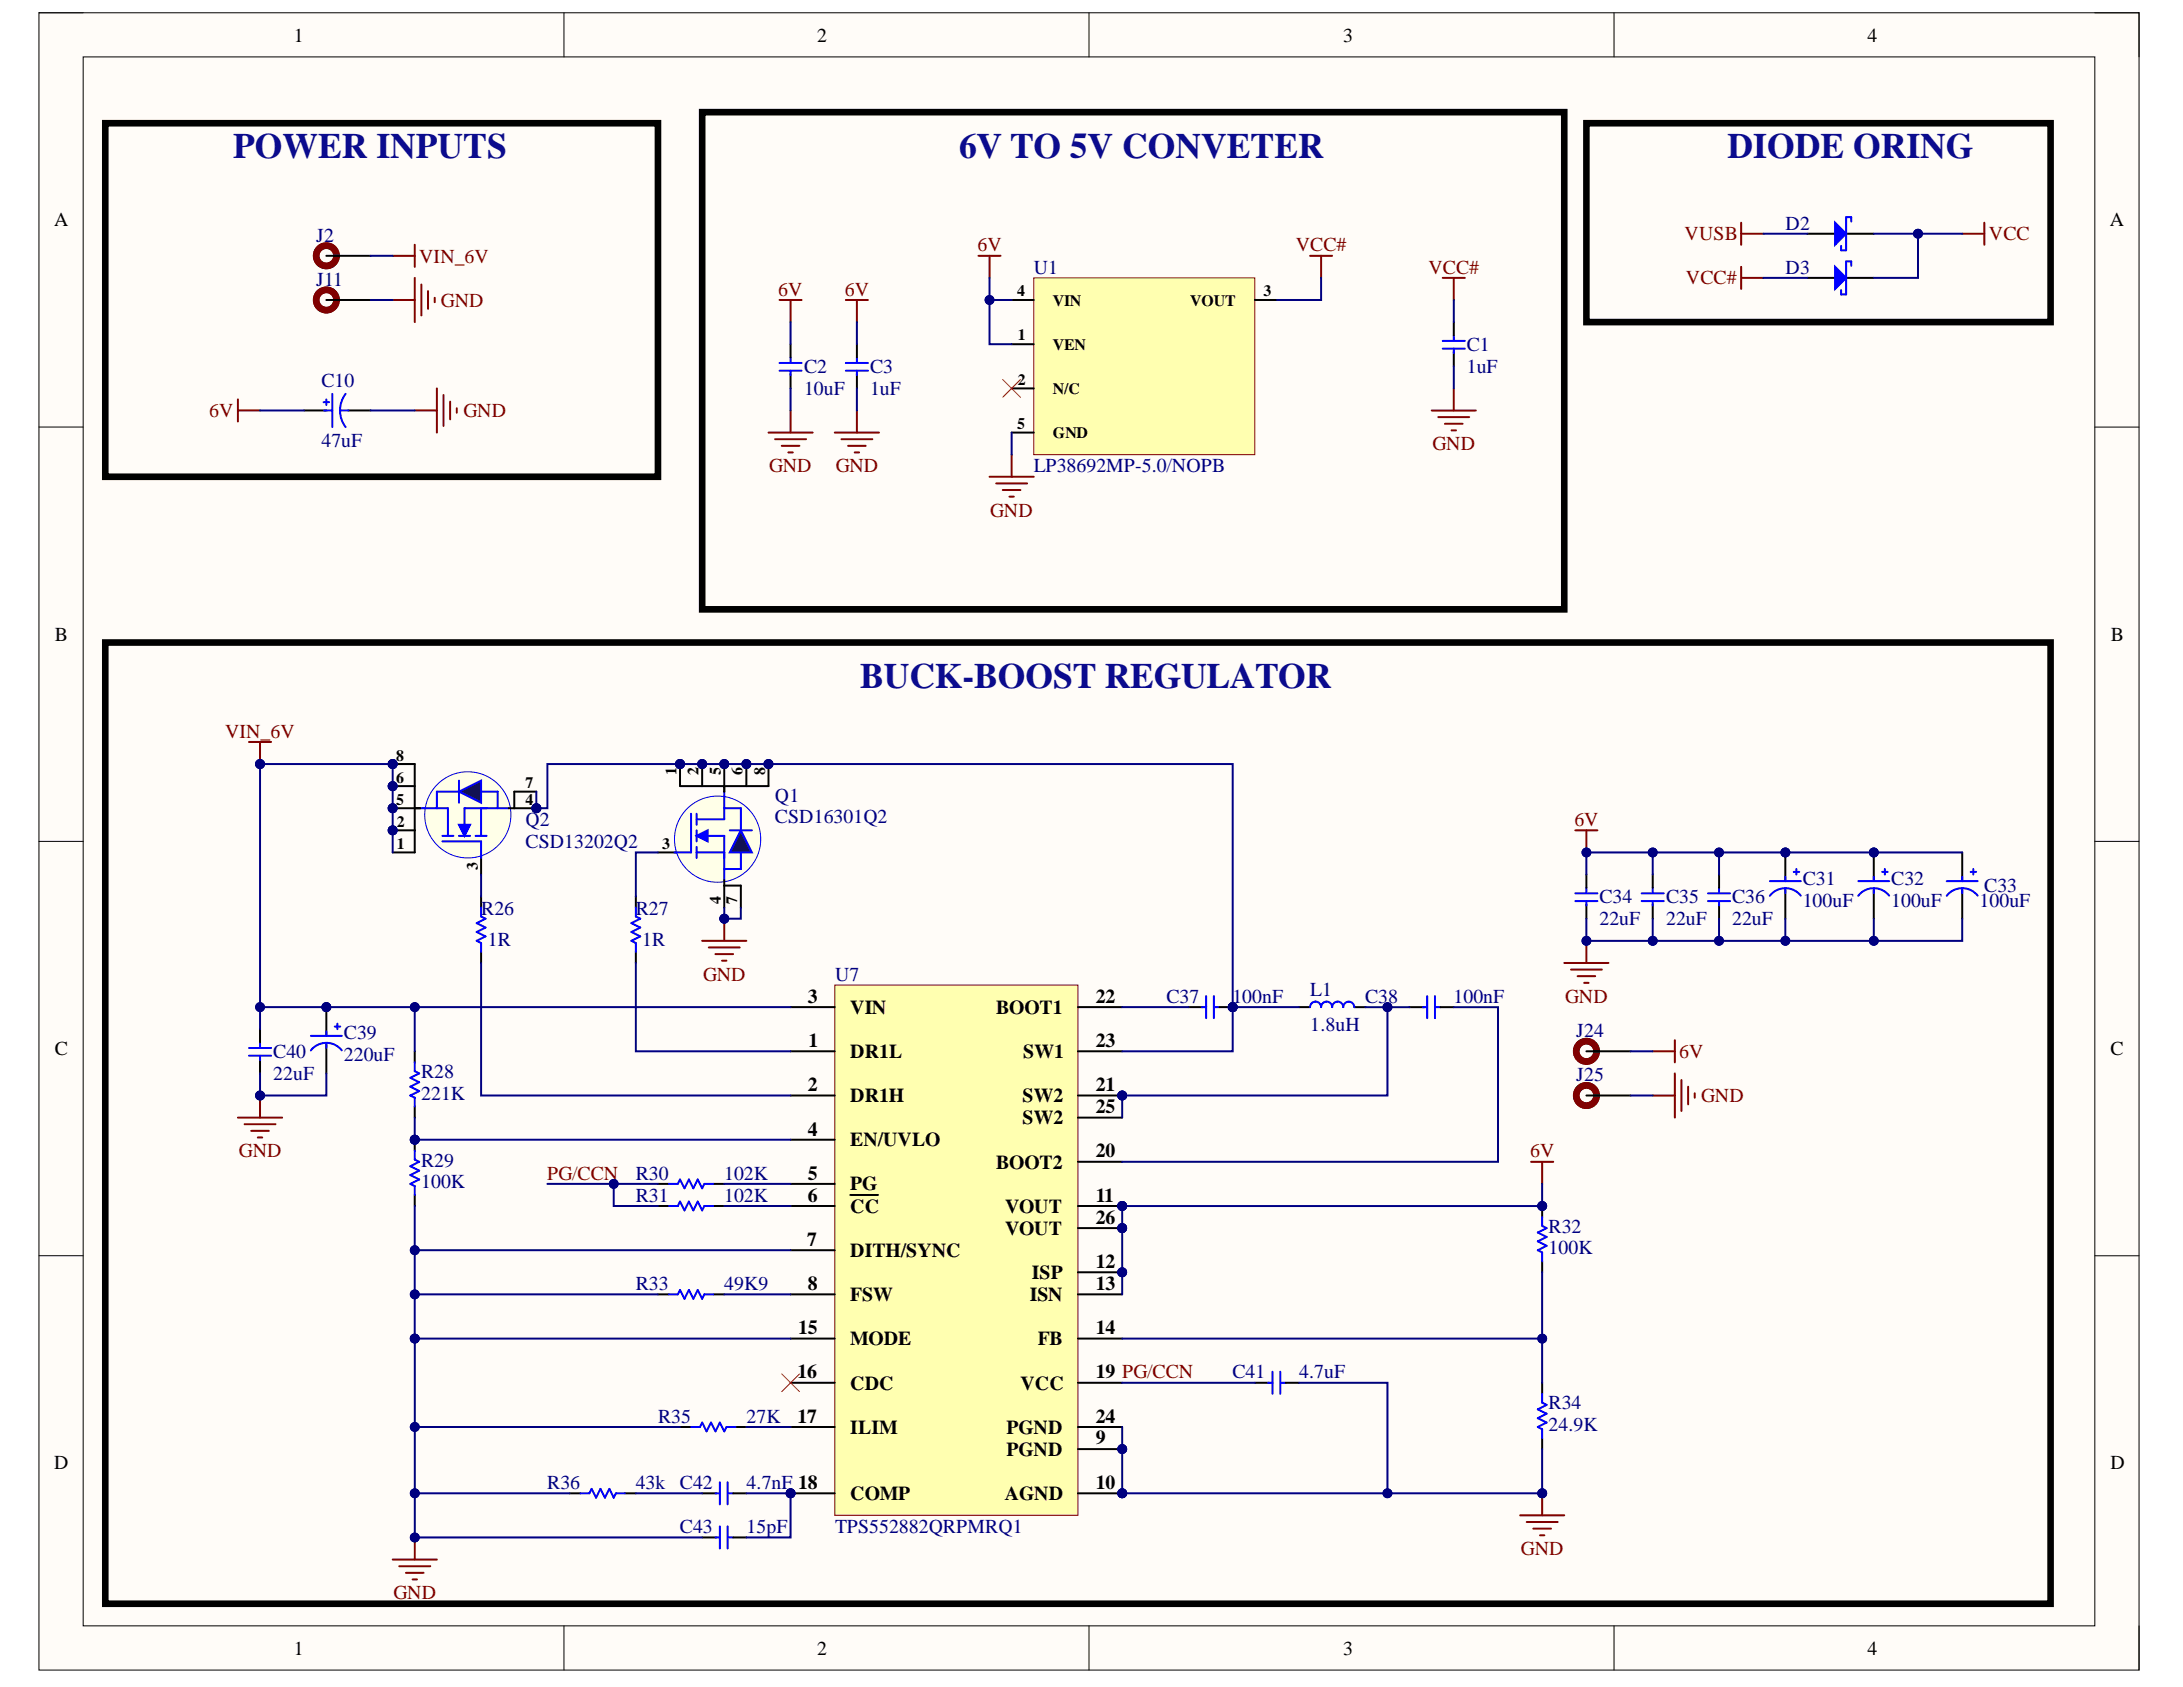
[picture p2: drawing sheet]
<svg xmlns="http://www.w3.org/2000/svg" width="279mm" height="216mm" viewBox="0 0 279 216" stroke-linecap="round" stroke-linejoin="round" font-family="sans-serif">
<defs><g id="words">
<g font-size="4.6" fill="#0b0b8e">
<text x="29.8" y="20.2">POWER INPUTS</text>
<text x="122.8" y="20.2">6V TO 5V CONVETER</text>
<text x="221.1" y="20.2">DIODE ORING</text>
<text x="110.1" y="88">BUCK-BOOST REGULATOR</text>
</g>
<g font-size="2.5">
<text x="37.6" y="5.3">1</text>
<text x="104.6" y="5.3">2</text>
<text x="171.9" y="5.3">3</text>
<text x="239" y="5.3">4</text>
<text x="6.9" y="29">A</text>
<text x="270" y="29">A</text>
<text x="7" y="82">B</text>
<text x="270.2" y="82">B</text>
<text x="103.4" y="128.4">3</text>
<text x="108.8" y="129.7">VIN</text>
<text x="127.5" y="129.7">BOOT1</text>
<text x="140.2" y="128.4">22</text>
<text x="7" y="135">C</text>
<text x="103.5" y="134">1</text>
<text x="108.8" y="135.4">DR1L</text>
<text x="131" y="135.4">SW1</text>
<text x="140.2" y="134">23</text>
<text x="270.1" y="135">C</text>
<text x="103.4" y="139.7">2</text>
<text x="108.8" y="141">DR1H</text>
<text x="130.9" y="141">SW2</text>
<text x="130.9" y="143.9">SW2</text>
<text x="140.2" y="139.7">21</text>
<text x="140.2" y="142.5">25</text>
<text x="103.4" y="145.3">4</text>
<text x="108.8" y="146.7">EN/UVLO</text>
<text x="127.5" y="149.6">BOOT2</text>
<text x="140.2" y="148.1">20</text>
<text x="103.4" y="151">5</text>
<text x="103.4" y="153.8">6</text>
<text x="108.8" y="152.3">PG</text>
<text x="108.8" y="155.2">CC</text>
<text x="128.7" y="155.2">VOUT</text>
<text x="140.2" y="153.8">11</text>
<text x="103.3" y="159.4">7</text>
<text x="108.8" y="160.9">DITH/SYNC</text>
<text x="128.7" y="158">VOUT</text>
<text x="140.2" y="156.6">26</text>
<text x="103.4" y="165.1">8</text>
<text x="108.8" y="166.5">FSW</text>
<text x="131.8" y="166.5">ISN</text>
<text x="132.1" y="163.7">ISP</text>
<text x="140.2" y="162.3">12</text>
<text x="140.2" y="165.1">13</text>
<text x="102.1" y="170.8">15</text>
<text x="108.8" y="172.2">MODE</text>
<text x="132.8" y="172.2">FB</text>
<text x="140.2" y="170.8">14</text>
<text x="102.1" y="176.4">16</text>
<text x="108.8" y="177.8">CDC</text>
<text x="130.6" y="177.8">VCC</text>
<text x="140.2" y="176.4">19 PG/CCN</text>
<text x="102.1" y="182.1">17</text>
<text x="108.8" y="183.5">ILIM</text>
<text x="128.8" y="183.5">PGND</text>
<text x="140.2" y="184.9">9</text>
<text x="140.2" y="182.1">24</text>
<text x="6.9" y="188.1">D</text>
<text x="108.8" y="191.9">COMP</text>
<text x="128.6" y="191.9">AGND</text>
<text x="128.8" y="186.3">PGND</text>
<text x="140.2" y="190.5">10</text>
<text x="270.1" y="188.1">D</text>
<text x="37.6" y="211.8">1</text>
<text x="104.6" y="211.8">2</text>
<text x="171.9" y="211.8">3</text>
<text x="239" y="211.8">4</text>
</g>
<g font-size="2.5" fill="#000080">
<text x="228.5" y="29.4">D2</text>
<text x="40.5" y="30.9">J2</text>
<text x="132.3" y="35">U1</text>
<text x="228.5" y="35">D3</text>
<text x="40.5" y="36.6">J11</text>
<text x="102.9" y="47.7">C2</text>
<text x="111.4" y="47.7">C3</text>
<text x="187.7" y="44.9">C1</text>
<text x="187.7" y="47.7">1uF</text>
<text x="41.1" y="49.6">C10</text>
<text x="102.9" y="50.6">10uF</text>
<text x="111.4" y="50.6">1uF</text>
<text x="41.1" y="57.2">47uF</text>
<text x="132.3" y="60.5">LP38692MP-5.0/NOPB</text>
<text x="67.3" y="105.7">Q2</text>
<text x="99.2" y="102.6">Q1</text>
<text x="99.2" y="105.4">CSD16301Q2</text>
<text x="67.3" y="108.5">CSD13202Q2</text>
<text x="230.7" y="113.2">C31</text>
<text x="242.1" y="113.2">C32</text>
<text x="61.6" y="117">R26</text>
<text x="81.4" y="117">R27</text>
<text x="204.7" y="115.6">C34</text>
<text x="204.7" y="118.4">22uF</text>
<text x="213.2" y="115.6">C35</text>
<text x="213.2" y="118.4">22uF</text>
<text x="221.7" y="115.6">C36</text>
<text x="221.7" y="118.4">22uF</text>
<text x="230.7" y="116">100uF</text>
<text x="242.1" y="116">100uF</text>
<text x="253.4" y="116">100uF</text>
<text x="254" y="114.2">C33</text>
<text x="62.4" y="121">1R</text>
<text x="82.2" y="121">1R</text>
<text x="106.9" y="125.5">U7</text>
<text x="149.3" y="128.4">C37</text>
<text x="157.7" y="128.4">100nF</text>
<text x="167.7" y="127.5">L1</text>
<text x="167.7" y="132">1.8uH</text>
<text x="174.7" y="128.4">C38</text>
<text x="186" y="128.4">100nF</text>
<text x="35" y="135.4">C40</text>
<text x="44" y="133">C39</text>
<text x="44" y="135.8">220uF</text>
<text x="53.9" y="138">R28</text>
<text x="201.8" y="132.7">J24</text>
<text x="35" y="138.2">22uF</text>
<text x="53.9" y="140.8">221K</text>
<text x="201.8" y="138.3">J25</text>
<text x="53.9" y="149.3">R29</text>
<text x="53.9" y="152.1">100K</text>
<text x="81.4" y="151">R30</text>
<text x="81.4" y="153.8">R31</text>
<text x="92.7" y="151">102K</text>
<text x="92.7" y="153.8">102K</text>
<text x="198.2" y="157.7">R32</text>
<text x="198.2" y="160.5">100K</text>
<text x="81.4" y="165.1">R33</text>
<text x="92.7" y="165.1">49K9</text>
<text x="157.7" y="176.4">C41</text>
<text x="166.3" y="176.4">4.7uF</text>
<text x="84.2" y="182.1">R35</text>
<text x="95.6" y="182.1">27K</text>
<text x="198.2" y="180.4">R34</text>
<text x="198.2" y="183.2">24.9K</text>
<text x="70" y="190.5">R36</text>
<text x="81.4" y="190.5">43k</text>
<text x="87" y="190.5">C42</text>
<text x="95.6" y="190.5">4.7nF 18</text>
<text x="87" y="196.2">C43</text>
<text x="95.6" y="196.2">15pF</text>
<text x="106.9" y="196.2">TPS552882QRPMRQ1</text>
</g>
<g font-size="2.5" fill="#800000">
<text x="53.6" y="33.6">VIN_6V</text>
<text x="125.1" y="32.2">6V</text>
<text x="165.8" y="32.2">VCC#</text>
<text x="182.8" y="35">VCC#</text>
<text x="215.6" y="30.7">VUSB</text>
<text x="254.6" y="30.7">VCC</text>
<text x="56.4" y="39.3">GND</text>
<text x="99.6" y="37.8">6V</text>
<text x="108.1" y="37.8">6V</text>
<text x="215.8" y="36.4">VCC#</text>
<text x="26.8" y="53.4">6V</text>
<text x="59.3" y="53.4">GND</text>
<text x="183.3" y="57.6">GND</text>
<text x="98.4" y="60.5">GND</text>
<text x="107" y="60.5">GND</text>
<text x="126.7" y="66.1">GND</text>
<text x="28.8" y="94.4">VIN_6V</text>
<text x="201.5" y="105.7">6V</text>
<text x="90" y="125.5">GND</text>
<text x="200.3" y="128.4">GND</text>
<text x="214.9" y="135.4">6V</text>
<text x="217.7" y="141">GND</text>
<text x="30.6" y="148.1">GND</text>
<text x="195.8" y="148.1">6V</text>
<text x="70" y="151">PG/CCN</text>
<text x="194.7" y="199">GND</text>
<text x="50.4" y="204.7">GND</text>
</g>
<g font-size="2">
<text x="130.2" y="37.9">4</text>
<text x="134.8" y="39.1">VIN</text>
<text x="152.3" y="39.1">VOUT</text>
<text x="161.7" y="37.9">3</text>
<text x="130.3" y="43.6">1</text>
<text x="134.8" y="44.8">VEN</text>
<text x="130.3" y="49.2">2</text>
<text x="134.8" y="50.4">N/C</text>
<text x="130.2" y="54.9">5</text>
<text x="134.8" y="56.1">GND</text>
<text x="50.7" y="100.2">6</text>
<text x="50.7" y="97.4">8</text>
<text x="67.3" y="100.8">7</text>
<text x="86.6" y="99.2" transform="rotate(-90 86.6 99.2)">1</text>
<text x="89.4" y="99.2" transform="rotate(-90 89.4 99.2)">2</text>
<text x="92.3" y="99.2" transform="rotate(-90 92.3 99.2)">5</text>
<text x="95" y="99.2" transform="rotate(-90 95 99.2)">6</text>
<text x="97.9" y="99.2" transform="rotate(-90 97.9 99.2)">8</text>
<text x="50.7" y="103">5</text>
<text x="50.8" y="105.8">2</text>
<text x="67.3" y="103">4</text>
<text x="50.8" y="108.7">1</text>
<text x="61.2" y="111.4" transform="rotate(-90 61.2 111.4)">3</text>
<text x="84.7" y="108.7">3</text>
<text x="92.3" y="115.7" transform="rotate(-90 92.3 115.7)">4</text>
<text x="94.4" y="115.7" transform="rotate(-90 94.4 115.7)">7</text>
</g>
</g></defs>
<path d="M5 1.6h268.8v212.1h-268.8z" fill-rule="evenodd" fill="#fffcf8"/>
<path d="M5 1.6h268.8v212.1h-268.8z" fill="none" stroke="#000" stroke-width=".13"/>
<path d="M10.6 7.3h257.5v200.8h-257.5z" fill-rule="evenodd" fill="#fffcf8"/>
<g fill="none" stroke="#000" stroke-width=".13">
<path d="M5 1.6h5.6M10.6 7.3h257.5v200.8h-257.5zM72.2 1.6v5.7M139.4 1.6v5.7M206.6 1.6v5.7M268.1 1.6h5.7v5.7M5 54.7h5.6M268.1 54.7h5.7M5 107.7h5.6M268.1 107.7h5.7M5 160.7h5.6M268.1 160.7h5.7"/>
<path d="M72.2 208.1v5.6M139.4 208.1v5.6M206.6 208.1v5.6M273.8 208.1v5.6"/>
</g>
<path d="M38.9 52.5h2.9M44.6 52.5h2.8M101.2 44v1.7M101.2 47.9v1.8M109.7 44v1.7M109.7 47.9v1.8M186.1 41.2v1.7M186.1 45v1.9" fill="none" stroke="#000" stroke-width=".25"/>
<g fill="none" stroke="#00f" stroke-width=".25">
<path d="M41.4 51.5h.7M41.5 52.5h1M41.8 51.1v.7M42.5 50.4v4.3M43.5 52.5h1.1M44.2 50.4a3.5 3.5 0 0 0 0 4.3M99.8 47.4h2.8M99.8 46.5h2.8M101.2 45.7v.6M101.2 47.4v.6M108.3 47.4h2.8M108.3 46.5h2.8"/>
<path d="M109.7 45.7v.6M109.7 47.4v.6M184.7 44.6h2.8M184.7 43.6h2.8M186.1 42.9v.6M186.1 44.6v.6"/>
</g>
<g fill="none" stroke="#800000" stroke-width=".25">
<path d="M50.3 38.4h2.8M50.3 32.7h2.8M53.1 31.3v2.9M53.1 35.6v5.6M53.9 36.4v4M54.8 37.3v2.2M55.6 38.1v.6M99.8 38.4h2.8M101.2 38.4v2.8M108.3 38.4h2.8M109.7 38.4v2.8M184.7 35.6h2.8"/>
<path d="M186.1 35.6v2.8M30.5 52.5h2.8M30.5 51.1v2.8M53.1 52.5h2.8M55.9 49.7v5.7M56.8 50.6v3.9M57.6 51.4v2.3M58.5 52.3v.5M98.4 55.4h5.6M99.2 56.2h4M100.1 57.1h2.2M100.9 57.9h.6"/>
<path d="M101.2 52.5v2.9M106.8 55.4h5.7M107.7 56.2h4M108.5 57.1h2.3M109.4 57.9h.6M109.7 52.5v2.9M183.2 52.5h5.7M184.1 53.4h3.9M184.9 54.2h2.3M185.8 55.1h.6M186.1 49.7v2.8"/>
</g>
<path d="M13.5 15.8h70.7v45.2h-70.7zM89.9 14.4h110.3v63.6h-110.3z" fill="none" stroke="#000" stroke-width=".85"/>
<path d="M132.3 35.6h28.3v22.6h-28.3z" fill-rule="evenodd" fill="#ffffb0"/>
<path d="M132.3 35.6h28.3v22.6h-28.3z" fill="none" stroke="#800000" stroke-width=".13"/>
<path d="M41.8 38.4h5.6M41.8 32.7h5.6M129.5 38.4h2.8M160.6 38.4h2.8M231.3 29.9h3.6M236.3 29.9h3.5M129.5 44h2.8M129.5 49.7h2.8M129.5 55.4h2.8" fill="none" stroke="#000" stroke-width=".25"/>
<g fill="none" stroke="#800000" stroke-width=".25">
<path d="M125.2 32.7h2.9M126.6 32.7v2.9M167.7 32.7h2.8M169.1 32.7v2.9M222.9 28.5v2.8M222.9 34.1v2.9M222.9 29.9h2.8M222.9 35.6h2.8M251.1 29.9h2.9M254 28.5v2.8M129.5 58.2v2.8M126.6 61h5.7"/>
<path d="M127.5 61.9h4M128.3 62.7h2.3M129.2 63.6h.6"/>
</g>
<path d="M128.3 48.6l2.3 2.2M130.6 48.6l-2.3 2.2" fill="none" stroke="#f00" stroke-width=".13"/>
<path d="M203 15.8h59.5v25.4h-59.5z" fill="none" stroke="#000" stroke-width=".85"/>
<g fill="none" stroke="#5b0f00" stroke-width=".85">
<circle cx="41.8" cy="38.4" r="1.3"/>
<circle cx="41.8" cy="32.7" r="1.3"/>
</g>
<path d="M234.9 28.5l1.4 1.4-1.4 1.4z" fill="#00f"/>
<path d="M234.9 28.5l1.4 1.4-1.4 1.4zM235.6 31.5v.5h.7M236.3 27.8v4.2M236.3 27.8h.6v.6" fill="none" stroke="#00f" stroke-width=".25"/>
<path d="M231.3 35.6h3.6M236.3 35.6h3.5" fill="none" stroke="#000" stroke-width=".25"/>
<path d="M234.9 34.1l1.4 1.5-1.4 1.4z" fill="#00f"/>
<path d="M234.9 34.1l1.4 1.5-1.4 1.4zM235.6 37.1v.6h.7M236.3 33.5v4.2M236.3 33.5h.6v.5M31.9 135.1h2.8M31.9 134.1h2.8M33.3 133.4v.6M33.3 135.1v.6" fill="none" stroke="#00f" stroke-width=".25"/>
<path d="M33.3 131.7v1.7M33.3 135.5v1.9" fill="none" stroke="#000" stroke-width=".25"/>
<circle cx="143.6" cy="185.4" r=".56" fill="#000080"/>
<circle cx="143.6" cy="185.4" r=".56" fill="none" stroke="#000080" stroke-width=".13"/>
<circle cx="143.6" cy="191.1" r=".56" fill="#000080"/>
<circle cx="143.6" cy="191.1" r=".56" fill="none" stroke="#000080" stroke-width=".13"/>
<circle cx="143.6" cy="154.3" r=".56" fill="#000080"/>
<circle cx="143.6" cy="154.3" r=".56" fill="none" stroke="#000080" stroke-width=".13"/>
<circle cx="143.6" cy="162.8" r=".57" fill="#000080"/>
<circle cx="143.6" cy="162.8" r=".57" fill="none" stroke="#000080" stroke-width=".13"/>
<circle cx="101.2" cy="191.1" r=".56" fill="#000080"/>
<circle cx="101.2" cy="191.1" r=".56" fill="none" stroke="#000080" stroke-width=".13"/>
<circle cx="143.6" cy="140.2" r=".56" fill="#000080"/>
<circle cx="143.6" cy="140.2" r=".56" fill="none" stroke="#000080" stroke-width=".13"/>
<circle cx="143.6" cy="157.2" r=".56" fill="#000080"/>
<circle cx="143.6" cy="157.2" r=".56" fill="none" stroke="#000080" stroke-width=".13"/>
<path d="M106.8 126.1h31.2v67.8h-31.2z" fill-rule="evenodd" fill="#ffffb0"/>
<path d="M106.8 126.1h31.2v67.8h-31.2z" fill="none" stroke="#800000" stroke-width=".13"/>
<path d="M101.2 134.5h5.6M101.2 128.9h5.6M101.2 140.2h5.6M101.2 145.9h5.6M101.2 151.5h5.6M101.2 154.3h5.6M101.2 160h5.6M108.8 152.9h3.6M101.2 165.7h5.6M138 185.5h5.6" fill="none" stroke="#000" stroke-width=".25"/>
<circle cx="143.6" cy="185.4" r=".56" fill="#000080"/>
<circle cx="143.6" cy="185.4" r=".56" fill="none" stroke="#000080" stroke-width=".13"/>
<path d="M138 191.1h5.6" fill="none" stroke="#000" stroke-width=".25"/>
<circle cx="143.6" cy="191.1" r=".56" fill="#000080"/>
<circle cx="143.6" cy="191.1" r=".56" fill="none" stroke="#000080" stroke-width=".13"/>
<path d="M138 154.3h5.6" fill="none" stroke="#000" stroke-width=".25"/>
<circle cx="143.6" cy="154.3" r=".56" fill="#000080"/>
<circle cx="143.6" cy="154.3" r=".56" fill="none" stroke="#000080" stroke-width=".13"/>
<path d="M138 162.8h5.6" fill="none" stroke="#000" stroke-width=".25"/>
<circle cx="143.6" cy="162.8" r=".57" fill="#000080"/>
<circle cx="143.6" cy="162.8" r=".57" fill="none" stroke="#000080" stroke-width=".13"/>
<path d="M101.2 171.3h5.6M101.2 177h5.6M138 165.7h5.6M138 171.3h5.6M101.2 182.6h5.6M101.2 191.1h5.6" fill="none" stroke="#000" stroke-width=".25"/>
<circle cx="101.2" cy="191.1" r=".56" fill="#000080"/>
<circle cx="101.2" cy="191.1" r=".56" fill="none" stroke="#000080" stroke-width=".13"/>
<path d="M138 148.7h5.6M138 140.2h5.6M138 177h5.6" fill="none" stroke="#000" stroke-width=".25"/>
<circle cx="143.6" cy="140.2" r=".56" fill="#000080"/>
<circle cx="143.6" cy="140.2" r=".56" fill="none" stroke="#000080" stroke-width=".13"/>
<path d="M138 128.9h5.6M138 134.5h5.6M138 143h5.6M138 157.2h5.6M138 182.6h5.6" fill="none" stroke="#000" stroke-width=".25"/>
<circle cx="143.6" cy="157.2" r=".56" fill="#000080"/>
<circle cx="143.6" cy="157.2" r=".56" fill="none" stroke="#000080" stroke-width=".13"/>
<path d="M53.1 134.5v1.5M53.1 141.6v1.4" fill="none" stroke="#000" stroke-width=".25"/>
<path d="M53.1 136v1.1l.6 .3-1.2 .5 1.2 .6-1.2 .6 1.2 .5-1.2 .6 .6 .3v1.1" fill="none" stroke="#00f" stroke-width=".25"/>
<circle cx="53.1" cy="145.9" r=".57" fill="#000080"/>
<circle cx="53.1" cy="145.9" r=".57" fill="none" stroke="#000080" stroke-width=".13"/>
<path d="M53.1 145.9v1.4" fill="none" stroke="#000" stroke-width=".25"/>
<circle cx="53.1" cy="145.9" r=".57" fill="#000080"/>
<circle cx="53.1" cy="145.9" r=".57" fill="none" stroke="#000080" stroke-width=".13"/>
<path d="M53.1 152.9v1.4" fill="none" stroke="#000" stroke-width=".25"/>
<path d="M53.1 147.3v1.1l.6 .3-1.2 .6 1.2 .5-1.2 .6 1.2 .5-1.2 .6 .6 .3v1.1" fill="none" stroke="#00f" stroke-width=".25"/>
<circle cx="41.8" cy="128.9" r=".57" fill="#000080"/>
<circle cx="41.8" cy="128.9" r=".57" fill="none" stroke="#000080" stroke-width=".13"/>
<path d="M41.8 128.9v3.7" fill="none" stroke="#000" stroke-width=".25"/>
<circle cx="41.8" cy="128.9" r=".57" fill="#000080"/>
<circle cx="41.8" cy="128.9" r=".57" fill="none" stroke="#000080" stroke-width=".13"/>
<path d="M41.8 133.7v3.7" fill="none" stroke="#000" stroke-width=".25"/>
<path d="M39.8 132.6h3.9M41.8 132v.6M41.8 133.5v.6M42.8 131.4h.8M43.2 131v.7M43.7 134.4a2.5 2.5 0 0 0-3.9 0" fill="none" stroke="#00f" stroke-width=".25"/>
<path d="M30.5 143h5.6M31.3 143.9h4M32.1 144.7h2.3M33 145.6h.6M33.3 140.2v2.8" fill="none" stroke="#800000" stroke-width=".25"/>
<circle cx="33.3" cy="140.2" r=".56" fill="#000080"/>
<circle cx="33.3" cy="140.2" r=".56" fill="none" stroke="#000080" stroke-width=".13"/>
<path d="M81.4 114.7v1.5M81.4 121.8v1.4" fill="none" stroke="#000" stroke-width=".25"/>
<path d="M81.4 116.2v1.1l.5 .3-1.1 .5 1.1 .6-1.1 .6 1.1 .5-1.1 .6 .6 .3v1.1" fill="none" stroke="#00f" stroke-width=".25"/>
<circle cx="157.8" cy="128.9" r=".57" fill="#000080"/>
<circle cx="157.8" cy="128.9" r=".57" fill="none" stroke="#000080" stroke-width=".13"/>
<path d="M152.1 128.9h1.9M156.1 128.9h1.7" fill="none" stroke="#000" stroke-width=".25"/>
<path d="M153.8 128.9h.6M154.4 127.5v2.8M155.4 127.5v2.8M155.5 128.9h.6" fill="none" stroke="#00f" stroke-width=".25"/>
<circle cx="157.8" cy="128.9" r=".57" fill="#000080"/>
<circle cx="157.8" cy="128.9" r=".57" fill="none" stroke="#000080" stroke-width=".13"/>
<path d="M203 111.9v1.7M203 115.7v1.9M211.5 111.9v1.7M211.5 115.7v1.9M220 111.9v1.7M220 115.7v1.9M180.4 128.9h1.8M184.4 128.9h1.7" fill="none" stroke="#000" stroke-width=".25"/>
<g fill="none" stroke="#00f" stroke-width=".25">
<path d="M201.6 115.3h2.9M201.6 114.3h2.9M203 113.6v.6M203 115.3v.6M210.1 115.3h2.8M210.1 114.3h2.8M211.5 113.6v.6M211.5 115.3v.6M218.6 115.3h2.8M218.6 114.3h2.8M220 113.6v.6M220 115.3v.6"/>
<path d="M182.1 128.9h.6M182.7 127.5v2.8M183.7 127.5v2.8M183.8 128.9h.6"/>
</g>
<path d="M196 148.7h2.8M197.4 148.7v2.8" fill="none" stroke="#800000" stroke-width=".25"/>
<circle cx="228.5" cy="109.1" r=".56" fill="#000080"/>
<circle cx="228.5" cy="109.1" r=".56" fill="none" stroke="#000080" stroke-width=".13"/>
<path d="M228.5 109.1v3.7" fill="none" stroke="#000" stroke-width=".25"/>
<circle cx="228.5" cy="109.1" r=".56" fill="#000080"/>
<circle cx="228.5" cy="109.1" r=".56" fill="none" stroke="#000080" stroke-width=".13"/>
<path d="M228.5 113.9v3.7" fill="none" stroke="#000" stroke-width=".25"/>
<path d="M226.5 112.8h4M228.5 112.2v.6M228.5 113.7v.6M229.6 111.6h.7M229.9 111.2v.7M230.5 114.6a2.51 2.51 0 0 0-4 0" fill="none" stroke="#00f" stroke-width=".25"/>
<circle cx="239.8" cy="109.1" r=".56" fill="#000080"/>
<circle cx="239.8" cy="109.1" r=".56" fill="none" stroke="#000080" stroke-width=".13"/>
<path d="M239.8 109.1v3.7" fill="none" stroke="#000" stroke-width=".25"/>
<circle cx="239.8" cy="109.1" r=".56" fill="#000080"/>
<circle cx="239.8" cy="109.1" r=".56" fill="none" stroke="#000080" stroke-width=".13"/>
<path d="M239.8 113.9v3.7M251.1 109.1v3.7M251.1 113.9v3.7" fill="none" stroke="#000" stroke-width=".25"/>
<path d="M237.8 112.8h4M239.8 112.2v.6M239.8 113.7v.6M240.9 111.6h.7M241.2 111.2v.7M241.8 114.6a2.5 2.5 0 0 0-4 0M249.2 112.8h3.9M251.1 112.2v.6M251.1 113.7v.6M252.2 111.6h.7M252.6 111.2v.7M253.1 114.6a2.5 2.5 0 0 0-3.9 0" fill="none" stroke="#00f" stroke-width=".25"/>
<path d="M201.6 106.3h2.9M203 106.3v2.8" fill="none" stroke="#800000" stroke-width=".25"/>
<circle cx="203" cy="109.1" r=".56" fill="#000080"/>
<circle cx="203" cy="109.1" r=".56" fill="none" stroke="#000080" stroke-width=".13"/>
<path d="M200.2 123.2h5.7M201.1 124.1h3.9M201.9 124.9h2.3M202.8 125.8h.5M203 120.4v2.8" fill="none" stroke="#800000" stroke-width=".25"/>
<circle cx="203" cy="120.4" r=".56" fill="#000080"/>
<circle cx="203" cy="120.4" r=".56" fill="none" stroke="#000080" stroke-width=".13"/>
<path d="M197.4 177v1.4M197.4 184v1.5" fill="none" stroke="#000" stroke-width=".25"/>
<path d="M197.4 178.4v1.1l.5 .3-1.1 .6 1.1 .5-1.1 .6 1.1 .6-1.1 .5 .6 .3v1.1" fill="none" stroke="#00f" stroke-width=".25"/>
<circle cx="197.4" cy="154.3" r=".56" fill="#000080"/>
<circle cx="197.4" cy="154.3" r=".56" fill="none" stroke="#000080" stroke-width=".13"/>
<path d="M197.4 154.3v1.5" fill="none" stroke="#000" stroke-width=".25"/>
<circle cx="197.4" cy="154.3" r=".56" fill="#000080"/>
<circle cx="197.4" cy="154.3" r=".56" fill="none" stroke="#000080" stroke-width=".13"/>
<path d="M197.4 161.4v1.4" fill="none" stroke="#000" stroke-width=".25"/>
<path d="M197.4 155.8v1.1l.5 .3-1.1 .5 1.1 .6-1.1 .6 1.1 .5-1.1 .6 .6 .3v1.1" fill="none" stroke="#00f" stroke-width=".25"/>
<path d="M194.6 193.9h5.6M195.4 194.8h4M196.2 195.6h2.3M197.1 196.5h.6M197.4 191.1v2.8" fill="none" stroke="#800000" stroke-width=".25"/>
<circle cx="197.4" cy="191.1" r=".56" fill="#000080"/>
<circle cx="197.4" cy="191.1" r=".56" fill="none" stroke="#000080" stroke-width=".13"/>
<g fill="none" stroke="#000" stroke-width=".25">
<path d="M84.2 151.5h1.4M84.2 154.3h1.4M91.3 151.5h1.4M91.3 154.3h1.4M84.2 165.7h1.4M91.3 165.7h1.4M160.6 177h1.8M164.6 177h1.7M72.9 191.1h1.4M80 191.1h1.4M87 182.6h1.5M89.9 191.1h1.8"/>
<path d="M89.9 196.8h1.8M93.8 191.1h1.7M93.8 196.8h1.7M94.1 182.6h1.4"/>
</g>
<g fill="none" stroke="#00f" stroke-width=".25">
<path d="M85.6 151.5h1.2l.2-.6 .6 1.2 .6-1.2 .5 1.2 .6-1.2 .6 1.2 .3-.6h1.1M85.6 154.3h1.2l.2-.5 .6 1.1 .6-1.1 .5 1.1 .6-1.1 .6 1.1 .3-.6h1.1M85.6 165.7h1.2l.2-.6 .6 1.1 .6-1.1 .5 1.1 .6-1.1 .6 1.1 .3-.5h1.1M162.3 177h.6M162.9 175.6v2.8M163.9 175.6v2.8M164 177h.6M74.3 191.1h1.1l.3-.6 .6 1.2 .5-1.2 .6 1.2 .6-1.2 .6 1.2 .2-.6h1.2M88.5 182.6h1.1l.3-.5 .5 1.1 .6-1.1 .6 1.1 .5-1.1 .6 1.1 .3-.6h1.1M91.6 191.1h.5M91.6 196.8h.5M92.1 189.7v2.8"/>
<path d="M92.1 195.3v2.9M93.1 189.7v2.8M93.1 195.3v2.9M93.3 191.1h.5M93.3 196.8h.5"/>
</g>
<path d="M50.3 199.6h5.6M53.1 196.8v2.8M51.1 200.4h4M52 201.3h2.2M52.8 202.1h.6" fill="none" stroke="#800000" stroke-width=".25"/>
<circle cx="53.1" cy="196.8" r=".57" fill="#000080"/>
<circle cx="53.1" cy="196.8" r=".57" fill="none" stroke="#000080" stroke-width=".13"/>
<path d="M100.1 175.8l2.2 2.3M102.3 175.8l-2.2 2.3" fill="none" stroke="#f00" stroke-width=".13"/>
<circle cx="89.9" cy="97.8" r=".57" fill="#000080"/>
<circle cx="89.9" cy="97.8" r=".57" fill="none" stroke="#000080" stroke-width=".13"/>
<circle cx="92.7" cy="97.8" r=".57" fill="#000080"/>
<circle cx="92.7" cy="97.8" r=".57" fill="none" stroke="#000080" stroke-width=".13"/>
<circle cx="87" cy="97.8" r=".57" fill="#000080"/>
<circle cx="87" cy="97.8" r=".57" fill="none" stroke="#000080" stroke-width=".13"/>
<circle cx="95.5" cy="97.8" r=".57" fill="#000080"/>
<circle cx="95.5" cy="97.8" r=".57" fill="none" stroke="#000080" stroke-width=".13"/>
<circle cx="98.4" cy="97.8" r=".57" fill="#000080"/>
<circle cx="98.4" cy="97.8" r=".57" fill="none" stroke="#000080" stroke-width=".13"/>
<path d="M84.2 109.1h2.8" fill="none" stroke="#000" stroke-width=".25"/>
<circle cx="91.8" cy="107.4" r="5.5" fill="#ffffe8"/>
<circle cx="91.8" cy="107.4" r="5.5" fill="none" stroke="#00f" stroke-width=".13"/>
<path d="M88.5 104.1v5h-2.2M89.2 109.1h3.5M89.2 104.1v1.5M89.2 106.3v1.4M89.2 108.4v1.4M89.2 107h3.5v5.6M92.7 101.3v3.6h-3.5" fill="none" stroke="#00f" stroke-width=".25"/>
<path d="M89.2 107l1.4-.7v1.4z" fill="#00f"/>
<path d="M89.2 107l1.4-.7v1.4zM93.4 106.3h2.8" fill="none" stroke="#00f" stroke-width=".25"/>
<path d="M89.9 97.8v2.8M92.7 113.3v2.9" fill="none" stroke="#000" stroke-width=".25"/>
<circle cx="89.9" cy="97.8" r=".57" fill="#000080"/>
<circle cx="89.9" cy="97.8" r=".57" fill="none" stroke="#000080" stroke-width=".13"/>
<path d="M92.7 103.4h2.1v7.8h-2.1" fill="none" stroke="#00f" stroke-width=".25"/>
<path d="M94.8 106.3l1.4 2.8h-2.8z" fill="#073763"/>
<path d="M94.8 106.3l1.4 2.8h-2.8z" fill="none" stroke="#00f" stroke-width=".25"/>
<path d="M92.7 97.8v2.8" fill="none" stroke="#000" stroke-width=".25"/>
<circle cx="92.7" cy="97.8" r=".57" fill="#000080"/>
<circle cx="92.7" cy="97.8" r=".57" fill="none" stroke="#000080" stroke-width=".13"/>
<path d="M87 97.8v2.8" fill="none" stroke="#000" stroke-width=".25"/>
<circle cx="87" cy="97.8" r=".57" fill="#000080"/>
<circle cx="87" cy="97.8" r=".57" fill="none" stroke="#000080" stroke-width=".13"/>
<path d="M95.5 97.8v2.8" fill="none" stroke="#000" stroke-width=".25"/>
<circle cx="95.5" cy="97.8" r=".57" fill="#000080"/>
<circle cx="95.5" cy="97.8" r=".57" fill="none" stroke="#000080" stroke-width=".13"/>
<path d="M98.4 97.8v2.8h-11.4M92.7 100.6v.7M92.7 112.6v.7h2.1v2.9" fill="none" stroke="#000" stroke-width=".25"/>
<circle cx="98.4" cy="97.8" r=".57" fill="#000080"/>
<circle cx="98.4" cy="97.8" r=".57" fill="none" stroke="#000080" stroke-width=".13"/>
<path d="M92.7 117.6v2.8M89.9 120.4h5.6M90.7 121.3h4M91.6 122.1h2.2M92.4 122.9h.6" fill="none" stroke="#800000" stroke-width=".25"/>
<circle cx="92.7" cy="117.6" r=".56" fill="#000080"/>
<circle cx="92.7" cy="117.6" r=".56" fill="none" stroke="#000080" stroke-width=".13"/>
<circle cx="68.6" cy="103.4" r=".57" fill="#000080"/>
<circle cx="68.6" cy="103.4" r=".57" fill="none" stroke="#000080" stroke-width=".13"/>
<circle cx="50.3" cy="106.3" r=".57" fill="#000080"/>
<circle cx="50.3" cy="106.3" r=".57" fill="none" stroke="#000080" stroke-width=".13"/>
<circle cx="50.3" cy="103.4" r=".57" fill="#000080"/>
<circle cx="50.3" cy="103.4" r=".57" fill="none" stroke="#000080" stroke-width=".13"/>
<circle cx="50.3" cy="100.6" r=".57" fill="#000080"/>
<circle cx="50.3" cy="100.6" r=".57" fill="none" stroke="#000080" stroke-width=".13"/>
<circle cx="50.3" cy="97.8" r=".57" fill="#000080"/>
<circle cx="50.3" cy="97.8" r=".57" fill="none" stroke="#000080" stroke-width=".13"/>
<path d="M61.6 109.1v2.8" fill="none" stroke="#000" stroke-width=".25"/>
<circle cx="59.9" cy="104.3" r="5.5" fill="#ffffe8"/>
<circle cx="59.9" cy="104.3" r="5.5" fill="none" stroke="#00f" stroke-width=".13"/>
<path d="M53.8 103.4h3.5v3.6M56.6 107.7h5v2.1M56.6 107h1.4M58.7 107h1.5M60.9 107h1.4M61.6 103.4v3.6M65.1 103.4h-5.6v3.6" fill="none" stroke="#00f" stroke-width=".25"/>
<path d="M58.7 105.6h1.5l-.7 1.4z" fill="#00f"/>
<path d="M58.7 99.9v2.8M58.7 105.6h1.5l-.7 1.4z" fill="none" stroke="#00f" stroke-width=".25"/>
<path d="M65.8 103.4h2.8" fill="none" stroke="#000" stroke-width=".25"/>
<circle cx="68.6" cy="103.4" r=".57" fill="#000080"/>
<circle cx="68.6" cy="103.4" r=".57" fill="none" stroke="#000080" stroke-width=".13"/>
<path d="M50.3 106.3h2.8" fill="none" stroke="#000" stroke-width=".25"/>
<circle cx="50.3" cy="106.3" r=".57" fill="#000080"/>
<circle cx="50.3" cy="106.3" r=".57" fill="none" stroke="#000080" stroke-width=".13"/>
<path d="M55.9 103.4v-2.1h7.8v2.1" fill="none" stroke="#00f" stroke-width=".25"/>
<path d="M58.7 101.3l2.9-1.4v2.8z" fill="#073763"/>
<path d="M58.7 101.3l2.9-1.4v2.8z" fill="none" stroke="#00f" stroke-width=".25"/>
<path d="M50.3 103.4h2.8" fill="none" stroke="#000" stroke-width=".25"/>
<circle cx="50.3" cy="103.4" r=".57" fill="#000080"/>
<circle cx="50.3" cy="103.4" r=".57" fill="none" stroke="#000080" stroke-width=".13"/>
<path d="M50.3 109.1h2.8M50.3 100.6h2.8" fill="none" stroke="#000" stroke-width=".25"/>
<circle cx="50.3" cy="100.6" r=".57" fill="#000080"/>
<circle cx="50.3" cy="100.6" r=".57" fill="none" stroke="#000080" stroke-width=".13"/>
<path d="M50.3 97.8h2.8v11.3M53.1 103.4h.7M68.6 101.3h-2.8v2.1h-.7" fill="none" stroke="#000" stroke-width=".25"/>
<circle cx="50.3" cy="97.8" r=".57" fill="#000080"/>
<circle cx="50.3" cy="97.8" r=".57" fill="none" stroke="#000080" stroke-width=".13"/>
<path d="M61.6 114.7v1.5M61.6 121.8v1.4" fill="none" stroke="#000" stroke-width=".25"/>
<path d="M61.6 116.2v1.1l.5 .3-1.1 .5 1.1 .6-1.1 .6 1.1 .5-1.1 .6 .6 .3v1.1" fill="none" stroke="#00f" stroke-width=".25"/>
<path d="M31.9 95h2.8M33.3 95v2.8" fill="none" stroke="#800000" stroke-width=".25"/>
<circle cx="33.3" cy="97.8" r=".57" fill="#000080"/>
<circle cx="33.3" cy="97.8" r=".57" fill="none" stroke="#000080" stroke-width=".13"/>
<path d="M166.3 128.9h1.4M173.3 128.9h1.4M203 134.5h5.7M203 140.2h5.7" fill="none" stroke="#000" stroke-width=".25"/>
<path d="M167.7 128.9a.71 .71 0 0 1 .7-.7 .71 .71 0 0 1 .7 .7 .71 .71 0 0 1 .7-.7 .71 .71 0 0 1 .7 .7 .71 .71 0 0 1 .7-.7 .71 .71 0 0 1 .7 .7 .71 .71 0 0 1 .7-.7 .71 .71 0 0 1 .7 .7" fill="none" stroke="#00f" stroke-width=".25"/>
<path d="M211.5 134.5h2.9M214.4 133.1v2.9M214.4 137.4v5.6M215.2 138.2v4M216.1 139.1v2.2M216.9 139.9v.6M211.5 140.2h2.9" fill="none" stroke="#800000" stroke-width=".25"/>
<g fill="none" stroke="#5b0f00" stroke-width=".85">
<circle cx="203" cy="134.5" r="1.3"/>
<circle cx="203" cy="140.2" r="1.3"/>
</g>
<path d="M13.5 82.2h249v123h-249z" fill="none" stroke="#000" stroke-width=".85"/>
<path d="M47.4 32.7h2.9M47.4 38.4h2.9M129.5 38.4h-2.9v5.6h2.9M186.1 38.4v2.8M33.3 52.5h5.6M47.4 52.5h5.7M101.2 41.2v2.8M101.2 49.7v2.8M109.7 41.2v2.8M109.7 49.7v2.8M186.1 46.9v2.8" fill="none" stroke="#000080" stroke-width=".25"/>
<circle cx="126.6" cy="38.4" r=".56" fill="#000080"/>
<circle cx="126.6" cy="38.4" r=".56" fill="none" stroke="#000080" stroke-width=".13"/>
<path d="M126.6 35.6v2.8" fill="none" stroke="#000080" stroke-width=".25"/>
<circle cx="126.6" cy="38.4" r=".56" fill="#000080"/>
<circle cx="126.6" cy="38.4" r=".56" fill="none" stroke="#000080" stroke-width=".13"/>
<path d="M169.1 35.6v2.8h-5.7M225.7 29.9h5.6M239.8 29.9h5.7v5.7h-5.7M129.5 55.4v2.8" fill="none" stroke="#000080" stroke-width=".25"/>
<circle cx="245.5" cy="29.9" r=".57" fill="#000080"/>
<circle cx="245.5" cy="29.9" r=".57" fill="none" stroke="#000080" stroke-width=".13"/>
<path d="M245.5 29.9h5.6" fill="none" stroke="#000080" stroke-width=".25"/>
<circle cx="245.5" cy="29.9" r=".57" fill="#000080"/>
<circle cx="245.5" cy="29.9" r=".57" fill="none" stroke="#000080" stroke-width=".13"/>
<path d="M225.7 35.6h5.6M53.1 128.9v5.6" fill="none" stroke="#000080" stroke-width=".25"/>
<circle cx="53.1" cy="128.9" r=".57" fill="#000080"/>
<circle cx="53.1" cy="128.9" r=".57" fill="none" stroke="#000080" stroke-width=".13"/>
<path d="M41.8 137.4v2.8h-8.5" fill="none" stroke="#000080" stroke-width=".25"/>
<circle cx="33.3" cy="140.2" r=".56" fill="#000080"/>
<circle cx="33.3" cy="140.2" r=".56" fill="none" stroke="#000080" stroke-width=".13"/>
<path d="M33.3 137.4v2.8" fill="none" stroke="#000080" stroke-width=".25"/>
<circle cx="33.3" cy="140.2" r=".56" fill="#000080"/>
<circle cx="33.3" cy="140.2" r=".56" fill="none" stroke="#000080" stroke-width=".13"/>
<path d="M53.1 143v2.9" fill="none" stroke="#000080" stroke-width=".25"/>
<circle cx="53.1" cy="145.9" r=".57" fill="#000080"/>
<circle cx="53.1" cy="145.9" r=".57" fill="none" stroke="#000080" stroke-width=".13"/>
<path d="M157.8 128.9h8.5" fill="none" stroke="#000080" stroke-width=".25"/>
<circle cx="157.8" cy="128.9" r=".57" fill="#000080"/>
<circle cx="157.8" cy="128.9" r=".57" fill="none" stroke="#000080" stroke-width=".13"/>
<path d="M143.6 140.2v2.8" fill="none" stroke="#000080" stroke-width=".25"/>
<circle cx="143.6" cy="140.2" r=".56" fill="#000080"/>
<circle cx="143.6" cy="140.2" r=".56" fill="none" stroke="#000080" stroke-width=".13"/>
<path d="M174.7 128.9h2.9v11.3h-34" fill="none" stroke="#000080" stroke-width=".25"/>
<circle cx="143.6" cy="140.2" r=".56" fill="#000080"/>
<circle cx="143.6" cy="140.2" r=".56" fill="none" stroke="#000080" stroke-width=".13"/>
<circle cx="177.6" cy="128.9" r=".57" fill="#000080"/>
<circle cx="177.6" cy="128.9" r=".57" fill="none" stroke="#000080" stroke-width=".13"/>
<path d="M177.6 128.9h2.8" fill="none" stroke="#000080" stroke-width=".25"/>
<circle cx="177.6" cy="128.9" r=".57" fill="#000080"/>
<circle cx="177.6" cy="128.9" r=".57" fill="none" stroke="#000080" stroke-width=".13"/>
<path d="M186.1 128.9h5.6v19.8h-48.1M143.6 154.3v2.9" fill="none" stroke="#000080" stroke-width=".25"/>
<circle cx="143.6" cy="157.2" r=".56" fill="#000080"/>
<circle cx="143.6" cy="157.2" r=".56" fill="none" stroke="#000080" stroke-width=".13"/>
<circle cx="143.6" cy="154.3" r=".56" fill="#000080"/>
<circle cx="143.6" cy="154.3" r=".56" fill="none" stroke="#000080" stroke-width=".13"/>
<path d="M197.4 151.5v2.8h-53.8" fill="none" stroke="#000080" stroke-width=".25"/>
<circle cx="197.4" cy="154.3" r=".56" fill="#000080"/>
<circle cx="197.4" cy="154.3" r=".56" fill="none" stroke="#000080" stroke-width=".13"/>
<circle cx="143.6" cy="154.3" r=".56" fill="#000080"/>
<circle cx="143.6" cy="154.3" r=".56" fill="none" stroke="#000080" stroke-width=".13"/>
<path d="M203 117.6v2.8h8.5" fill="none" stroke="#000080" stroke-width=".25"/>
<circle cx="203" cy="120.4" r=".56" fill="#000080"/>
<circle cx="203" cy="120.4" r=".56" fill="none" stroke="#000080" stroke-width=".13"/>
<circle cx="211.5" cy="120.4" r=".57" fill="#000080"/>
<circle cx="211.5" cy="120.4" r=".57" fill="none" stroke="#000080" stroke-width=".13"/>
<path d="M211.5 117.6v2.8h8.5v-2.8" fill="none" stroke="#000080" stroke-width=".25"/>
<circle cx="211.5" cy="120.4" r=".57" fill="#000080"/>
<circle cx="211.5" cy="120.4" r=".57" fill="none" stroke="#000080" stroke-width=".13"/>
<circle cx="220" cy="120.4" r=".57" fill="#000080"/>
<circle cx="220" cy="120.4" r=".57" fill="none" stroke="#000080" stroke-width=".13"/>
<path d="M203 111.9v-2.8h8.5v2.8" fill="none" stroke="#000080" stroke-width=".25"/>
<circle cx="203" cy="109.1" r=".56" fill="#000080"/>
<circle cx="203" cy="109.1" r=".56" fill="none" stroke="#000080" stroke-width=".13"/>
<circle cx="211.5" cy="109.1" r=".57" fill="#000080"/>
<circle cx="211.5" cy="109.1" r=".57" fill="none" stroke="#000080" stroke-width=".13"/>
<path d="M211.5 109.1h8.5v2.8" fill="none" stroke="#000080" stroke-width=".25"/>
<circle cx="211.5" cy="109.1" r=".57" fill="#000080"/>
<circle cx="211.5" cy="109.1" r=".57" fill="none" stroke="#000080" stroke-width=".13"/>
<circle cx="220" cy="109.1" r=".57" fill="#000080"/>
<circle cx="220" cy="109.1" r=".57" fill="none" stroke="#000080" stroke-width=".13"/>
<path d="M228.5 117.6v2.8h-8.5" fill="none" stroke="#000080" stroke-width=".25"/>
<circle cx="220" cy="120.4" r=".57" fill="#000080"/>
<circle cx="220" cy="120.4" r=".57" fill="none" stroke="#000080" stroke-width=".13"/>
<circle cx="228.5" cy="120.4" r=".56" fill="#000080"/>
<circle cx="228.5" cy="120.4" r=".56" fill="none" stroke="#000080" stroke-width=".13"/>
<path d="M239.8 117.6v2.8h-11.3" fill="none" stroke="#000080" stroke-width=".25"/>
<circle cx="228.5" cy="120.4" r=".56" fill="#000080"/>
<circle cx="228.5" cy="120.4" r=".56" fill="none" stroke="#000080" stroke-width=".13"/>
<circle cx="239.8" cy="120.4" r=".56" fill="#000080"/>
<circle cx="239.8" cy="120.4" r=".56" fill="none" stroke="#000080" stroke-width=".13"/>
<path d="M251.1 117.6v2.8h-11.3" fill="none" stroke="#000080" stroke-width=".25"/>
<circle cx="239.8" cy="120.4" r=".56" fill="#000080"/>
<circle cx="239.8" cy="120.4" r=".56" fill="none" stroke="#000080" stroke-width=".13"/>
<path d="M220 109.1h31.1" fill="none" stroke="#000080" stroke-width=".25"/>
<circle cx="239.8" cy="109.1" r=".56" fill="#000080"/>
<circle cx="239.8" cy="109.1" r=".56" fill="none" stroke="#000080" stroke-width=".13"/>
<circle cx="228.5" cy="109.1" r=".56" fill="#000080"/>
<circle cx="228.5" cy="109.1" r=".56" fill="none" stroke="#000080" stroke-width=".13"/>
<circle cx="220" cy="109.1" r=".57" fill="#000080"/>
<circle cx="220" cy="109.1" r=".57" fill="none" stroke="#000080" stroke-width=".13"/>
<path d="M143.6 171.3h53.8" fill="none" stroke="#000080" stroke-width=".25"/>
<circle cx="197.4" cy="171.3" r=".56" fill="#000080"/>
<circle cx="197.4" cy="171.3" r=".56" fill="none" stroke="#000080" stroke-width=".13"/>
<path d="M143.6 157.2v8.5" fill="none" stroke="#000080" stroke-width=".25"/>
<circle cx="143.6" cy="162.8" r=".57" fill="#000080"/>
<circle cx="143.6" cy="162.8" r=".57" fill="none" stroke="#000080" stroke-width=".13"/>
<circle cx="143.6" cy="157.2" r=".56" fill="#000080"/>
<circle cx="143.6" cy="157.2" r=".56" fill="none" stroke="#000080" stroke-width=".13"/>
<path d="M143.6 177h17M143.6 182.6v8.5" fill="none" stroke="#000080" stroke-width=".25"/>
<circle cx="143.6" cy="185.4" r=".56" fill="#000080"/>
<circle cx="143.6" cy="185.4" r=".56" fill="none" stroke="#000080" stroke-width=".13"/>
<circle cx="143.6" cy="191.1" r=".56" fill="#000080"/>
<circle cx="143.6" cy="191.1" r=".56" fill="none" stroke="#000080" stroke-width=".13"/>
<path d="M166.3 177h11.3v14.1" fill="none" stroke="#000080" stroke-width=".25"/>
<circle cx="177.6" cy="191.1" r=".57" fill="#000080"/>
<circle cx="177.6" cy="191.1" r=".57" fill="none" stroke="#000080" stroke-width=".13"/>
<path d="M197.4 185.5v5.6" fill="none" stroke="#000080" stroke-width=".25"/>
<circle cx="197.4" cy="191.1" r=".56" fill="#000080"/>
<circle cx="197.4" cy="191.1" r=".56" fill="none" stroke="#000080" stroke-width=".13"/>
<path d="M84.2 151.5h-5.6v2.8h5.6M92.7 151.5h8.5M92.7 154.3h8.5" fill="none" stroke="#000080" stroke-width=".25"/>
<circle cx="78.6" cy="151.5" r=".56" fill="#000080"/>
<circle cx="78.6" cy="151.5" r=".56" fill="none" stroke="#000080" stroke-width=".13"/>
<path d="M70.1 151.5h8.5" fill="none" stroke="#000080" stroke-width=".25"/>
<circle cx="78.6" cy="151.5" r=".56" fill="#000080"/>
<circle cx="78.6" cy="151.5" r=".56" fill="none" stroke="#000080" stroke-width=".13"/>
<path d="M92.7 165.7h8.5M95.5 182.6h5.7M95.5 191.1h5.7" fill="none" stroke="#000080" stroke-width=".25"/>
<circle cx="101.2" cy="191.1" r=".56" fill="#000080"/>
<circle cx="101.2" cy="191.1" r=".56" fill="none" stroke="#000080" stroke-width=".13"/>
<path d="M81.4 191.1h8.5M101.2 191.1v5.7h-5.7" fill="none" stroke="#000080" stroke-width=".25"/>
<circle cx="101.2" cy="191.1" r=".56" fill="#000080"/>
<circle cx="101.2" cy="191.1" r=".56" fill="none" stroke="#000080" stroke-width=".13"/>
<path d="M53.1 182.6v8.5" fill="none" stroke="#000080" stroke-width=".25"/>
<circle cx="53.1" cy="182.6" r=".57" fill="#000080"/>
<circle cx="53.1" cy="182.6" r=".57" fill="none" stroke="#000080" stroke-width=".13"/>
<circle cx="53.1" cy="191.1" r=".57" fill="#000080"/>
<circle cx="53.1" cy="191.1" r=".57" fill="none" stroke="#000080" stroke-width=".13"/>
<path d="M81.4 123.2v11.3h19.8M157.8 128.9v5.6h-14.2" fill="none" stroke="#000080" stroke-width=".25"/>
<circle cx="157.8" cy="128.9" r=".57" fill="#000080"/>
<circle cx="157.8" cy="128.9" r=".57" fill="none" stroke="#000080" stroke-width=".13"/>
<path d="M94.8 116.2v1.4h-2.1" fill="none" stroke="#000080" stroke-width=".25"/>
<circle cx="92.7" cy="117.6" r=".56" fill="#000080"/>
<circle cx="92.7" cy="117.6" r=".56" fill="none" stroke="#000080" stroke-width=".13"/>
<path d="M92.7 116.2v1.4" fill="none" stroke="#000080" stroke-width=".25"/>
<circle cx="92.7" cy="117.6" r=".56" fill="#000080"/>
<circle cx="92.7" cy="117.6" r=".56" fill="none" stroke="#000080" stroke-width=".13"/>
<path d="M87 97.8h70.8v31.1M84.2 109.1h-2.8v5.6" fill="none" stroke="#000080" stroke-width=".25"/>
<circle cx="87" cy="97.8" r=".57" fill="#000080"/>
<circle cx="87" cy="97.8" r=".57" fill="none" stroke="#000080" stroke-width=".13"/>
<circle cx="89.9" cy="97.8" r=".57" fill="#000080"/>
<circle cx="89.9" cy="97.8" r=".57" fill="none" stroke="#000080" stroke-width=".13"/>
<circle cx="92.7" cy="97.8" r=".57" fill="#000080"/>
<circle cx="92.7" cy="97.8" r=".57" fill="none" stroke="#000080" stroke-width=".13"/>
<circle cx="95.5" cy="97.8" r=".57" fill="#000080"/>
<circle cx="95.5" cy="97.8" r=".57" fill="none" stroke="#000080" stroke-width=".13"/>
<circle cx="98.4" cy="97.8" r=".57" fill="#000080"/>
<circle cx="98.4" cy="97.8" r=".57" fill="none" stroke="#000080" stroke-width=".13"/>
<circle cx="157.8" cy="128.9" r=".57" fill="#000080"/>
<circle cx="157.8" cy="128.9" r=".57" fill="none" stroke="#000080" stroke-width=".13"/>
<path d="M61.6 111.9v2.8M61.6 123.2v17h39.6M143.6 128.9h8.5M72.9 191.1h-19.8v5.7h36.8" fill="none" stroke="#000080" stroke-width=".25"/>
<circle cx="53.1" cy="196.8" r=".57" fill="#000080"/>
<circle cx="53.1" cy="196.8" r=".57" fill="none" stroke="#000080" stroke-width=".13"/>
<circle cx="53.1" cy="191.1" r=".57" fill="#000080"/>
<circle cx="53.1" cy="191.1" r=".57" fill="none" stroke="#000080" stroke-width=".13"/>
<path d="M53.1 171.3v11.3h33.9" fill="none" stroke="#000080" stroke-width=".25"/>
<circle cx="53.1" cy="182.6" r=".57" fill="#000080"/>
<circle cx="53.1" cy="182.6" r=".57" fill="none" stroke="#000080" stroke-width=".13"/>
<circle cx="53.1" cy="171.3" r=".57" fill="#000080"/>
<circle cx="53.1" cy="171.3" r=".57" fill="none" stroke="#000080" stroke-width=".13"/>
<path d="M53.1 171.3h48.1" fill="none" stroke="#000080" stroke-width=".25"/>
<circle cx="53.1" cy="171.3" r=".57" fill="#000080"/>
<circle cx="53.1" cy="171.3" r=".57" fill="none" stroke="#000080" stroke-width=".13"/>
<path d="M53.1 165.7h31.1" fill="none" stroke="#000080" stroke-width=".25"/>
<circle cx="53.1" cy="165.7" r=".57" fill="#000080"/>
<circle cx="53.1" cy="165.7" r=".57" fill="none" stroke="#000080" stroke-width=".13"/>
<path d="M53.1 160h48.1" fill="none" stroke="#000080" stroke-width=".25"/>
<circle cx="53.1" cy="160" r=".57" fill="#000080"/>
<circle cx="53.1" cy="160" r=".57" fill="none" stroke="#000080" stroke-width=".13"/>
<path d="M53.1 145.9h48.1" fill="none" stroke="#000080" stroke-width=".25"/>
<circle cx="53.1" cy="145.9" r=".57" fill="#000080"/>
<circle cx="53.1" cy="145.9" r=".57" fill="none" stroke="#000080" stroke-width=".13"/>
<path d="M50.3 97.8v11.3" fill="none" stroke="#000080" stroke-width=".25"/>
<circle cx="50.3" cy="97.8" r=".57" fill="#000080"/>
<circle cx="50.3" cy="97.8" r=".57" fill="none" stroke="#000080" stroke-width=".13"/>
<circle cx="50.3" cy="100.6" r=".57" fill="#000080"/>
<circle cx="50.3" cy="100.6" r=".57" fill="none" stroke="#000080" stroke-width=".13"/>
<circle cx="50.3" cy="103.4" r=".57" fill="#000080"/>
<circle cx="50.3" cy="103.4" r=".57" fill="none" stroke="#000080" stroke-width=".13"/>
<circle cx="50.3" cy="106.3" r=".57" fill="#000080"/>
<circle cx="50.3" cy="106.3" r=".57" fill="none" stroke="#000080" stroke-width=".13"/>
<path d="M68.6 101.3v2.1" fill="none" stroke="#000080" stroke-width=".25"/>
<circle cx="68.6" cy="103.4" r=".57" fill="#000080"/>
<circle cx="68.6" cy="103.4" r=".57" fill="none" stroke="#000080" stroke-width=".13"/>
<path d="M87 97.8h-16.9v5.6h-1.5" fill="none" stroke="#000080" stroke-width=".25"/>
<circle cx="87" cy="97.8" r=".57" fill="#000080"/>
<circle cx="87" cy="97.8" r=".57" fill="none" stroke="#000080" stroke-width=".13"/>
<circle cx="68.6" cy="103.4" r=".57" fill="#000080"/>
<circle cx="68.6" cy="103.4" r=".57" fill="none" stroke="#000080" stroke-width=".13"/>
<path d="M33.3 97.8h17" fill="none" stroke="#000080" stroke-width=".25"/>
<circle cx="50.3" cy="97.8" r=".57" fill="#000080"/>
<circle cx="50.3" cy="97.8" r=".57" fill="none" stroke="#000080" stroke-width=".13"/>
<circle cx="33.3" cy="97.8" r=".57" fill="#000080"/>
<circle cx="33.3" cy="97.8" r=".57" fill="none" stroke="#000080" stroke-width=".13"/>
<path d="M33.3 97.8v31.1" fill="none" stroke="#000080" stroke-width=".25"/>
<circle cx="33.3" cy="128.9" r=".57" fill="#000080"/>
<circle cx="33.3" cy="128.9" r=".57" fill="none" stroke="#000080" stroke-width=".13"/>
<circle cx="33.3" cy="97.8" r=".57" fill="#000080"/>
<circle cx="33.3" cy="97.8" r=".57" fill="none" stroke="#000080" stroke-width=".13"/>
<path d="M101.2 128.9h-67.9v2.8M208.7 134.5h2.8M208.7 140.2h2.8" fill="none" stroke="#000080" stroke-width=".25"/>
<circle cx="53.1" cy="128.9" r=".57" fill="#000080"/>
<circle cx="53.1" cy="128.9" r=".57" fill="none" stroke="#000080" stroke-width=".13"/>
<circle cx="41.8" cy="128.9" r=".57" fill="#000080"/>
<circle cx="41.8" cy="128.9" r=".57" fill="none" stroke="#000080" stroke-width=".13"/>
<circle cx="33.3" cy="128.9" r=".57" fill="#000080"/>
<circle cx="33.3" cy="128.9" r=".57" fill="none" stroke="#000080" stroke-width=".13"/>
<path d="M143.6 191.1h53.8" fill="none" stroke="#000080" stroke-width=".25"/>
<circle cx="143.6" cy="191.1" r=".56" fill="#000080"/>
<circle cx="143.6" cy="191.1" r=".56" fill="none" stroke="#000080" stroke-width=".13"/>
<circle cx="177.6" cy="191.1" r=".57" fill="#000080"/>
<circle cx="177.6" cy="191.1" r=".57" fill="none" stroke="#000080" stroke-width=".13"/>
<circle cx="197.4" cy="191.1" r=".56" fill="#000080"/>
<circle cx="197.4" cy="191.1" r=".56" fill="none" stroke="#000080" stroke-width=".13"/>
<path d="M53.1 154.3v17" fill="none" stroke="#000080" stroke-width=".25"/>
<circle cx="53.1" cy="171.3" r=".57" fill="#000080"/>
<circle cx="53.1" cy="171.3" r=".57" fill="none" stroke="#000080" stroke-width=".13"/>
<circle cx="53.1" cy="165.7" r=".57" fill="#000080"/>
<circle cx="53.1" cy="165.7" r=".57" fill="none" stroke="#000080" stroke-width=".13"/>
<circle cx="53.1" cy="160" r=".57" fill="#000080"/>
<circle cx="53.1" cy="160" r=".57" fill="none" stroke="#000080" stroke-width=".13"/>
<path d="M197.4 162.8v14.2" fill="none" stroke="#000080" stroke-width=".25"/>
<circle cx="197.4" cy="171.3" r=".56" fill="#000080"/>
<circle cx="197.4" cy="171.3" r=".56" fill="none" stroke="#000080" stroke-width=".13"/>
<use href="#words"/>
</svg>
